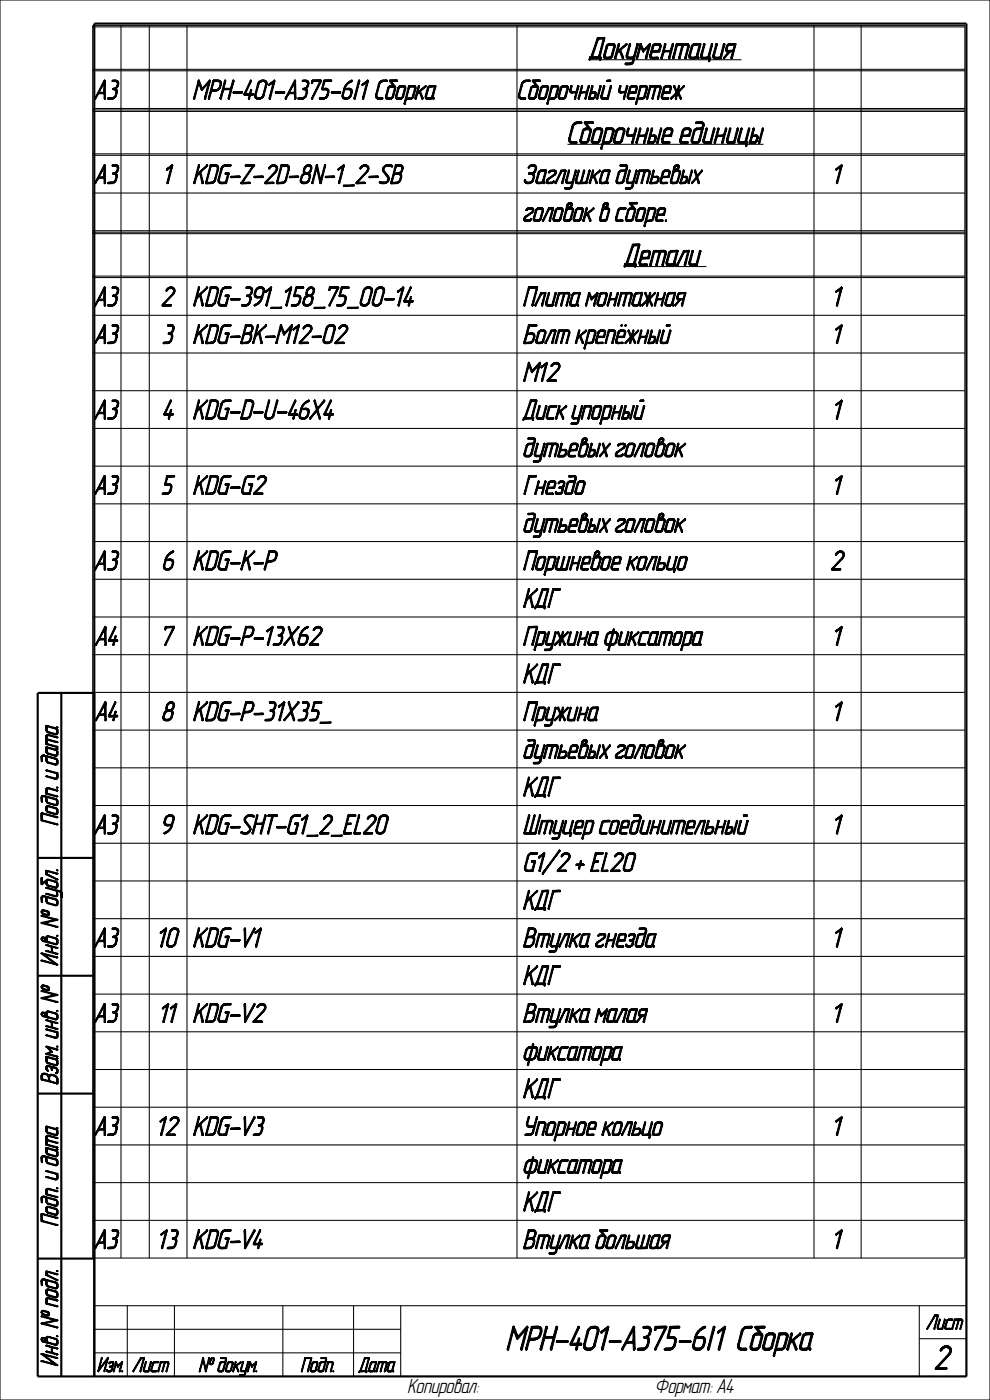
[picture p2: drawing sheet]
<svg xmlns="http://www.w3.org/2000/svg" width="210mm" height="297mm" viewBox="0 0 210 297" stroke-linecap="round" stroke-linejoin="round" font-family="sans-serif">
<defs><g id="words">
<g font-size="7.3">
<text x="97.6" y="286.4">MPH-401-A375-6I1</text>
<text x="151.7" y="286.4">Сборка</text>
<text x="197.9" y="290.5">2</text>
</g>
<g font-size="6.6">
<text x="117.8" y="12.5">Документация</text>
<text x="108.9" y="30.4">Сборочные единицы</text>
<text x="129.2" y="56.3">Детали</text>
</g>
<g font-size="5.9">
<text x="18.9" y="21">А3</text>
<text x="41" y="21">MPH-401-A375-6I1</text>
<text x="79.4" y="21">Сборка</text>
<text x="109.7" y="21">Сборочный чертеж</text>
<text x="18.9" y="39">А3</text>
<text x="34" y="39">1</text>
<text x="41" y="39">KDG-Z-2D-8N-1_2-SB</text>
<text x="111" y="39">Заглушка дутьевых</text>
<text x="176" y="39">1</text>
<text x="111" y="47">головок в сборе.</text>
<text x="18.9" y="64.9">А3</text>
<text x="34" y="64.9">2</text>
<text x="41" y="64.9">KDG-391_158_75_00-14</text>
<text x="111" y="64.9">Плита монтажная</text>
<text x="176" y="64.9">1</text>
<text x="18.9" y="72.9">А3</text>
<text x="34" y="72.9">3</text>
<text x="41" y="72.9">KDG-BK-M12-02</text>
<text x="111" y="72.9">Болт крепёжный</text>
<text x="176" y="72.9">1</text>
<text x="111" y="80.9">М12</text>
<text x="18.9" y="88.9">А3</text>
<text x="34" y="88.9">4</text>
<text x="41" y="88.9">KDG-D-U-46X4</text>
<text x="111" y="88.9">Диск упорный</text>
<text x="176" y="88.9">1</text>
<text x="111" y="96.9">дутьевых головок</text>
<text x="18.9" y="104.9">А3</text>
<text x="34" y="104.9">5</text>
<text x="41" y="104.9">KDG-G2</text>
<text x="111" y="104.9">Гнездо</text>
<text x="176" y="104.9">1</text>
<text x="111" y="112.9">дутьевых головок</text>
<text x="18.9" y="120.9">А3</text>
<text x="34" y="120.9">6</text>
<text x="41" y="120.9">KDG-K-P</text>
<text x="111" y="120.9">Поршневое кольцо</text>
<text x="176" y="120.9">2</text>
<text x="111" y="128.9">КДГ</text>
<text x="18.9" y="136.9">А4</text>
<text x="34" y="136.9">7</text>
<text x="41" y="136.9">KDG-P-13X62</text>
<text x="111" y="136.9">Пружина фиксатора</text>
<text x="176" y="136.9">1</text>
<text x="111" y="144.9">КДГ</text>
<text x="18.9" y="152.9">А4</text>
<text x="34" y="152.9">8</text>
<text x="41" y="152.9">KDG-P-31X35_</text>
<text x="111" y="152.9">Пружина</text>
<text x="176" y="152.9">1</text>
<text x="111" y="160.9">дутьевых головок</text>
<text x="111" y="168.9">КДГ</text>
<text x="18.9" y="176.9">А3</text>
<text x="34" y="176.9">9</text>
<text x="41" y="176.9">KDG-SHT-G1_2_EL20</text>
<text x="111" y="176.9">Штуцер соединительный</text>
<text x="176" y="176.9">1</text>
<text x="111" y="184.9">G1/2 + EL20</text>
<text x="111" y="192.9">КДГ</text>
<text x="18.9" y="200.9">А3</text>
<text x="32.4" y="200.9">10</text>
<text x="41" y="200.9">KDG-V1</text>
<text x="111" y="200.9">Втулка гнезда</text>
<text x="176" y="200.9">1</text>
<text x="111" y="208.9">КДГ</text>
<text x="18.9" y="216.9">А3</text>
<text x="32.4" y="216.9">11</text>
<text x="41" y="216.9">KDG-V2</text>
<text x="111" y="216.9">Втулка малая</text>
<text x="176" y="216.9">1</text>
<text x="111" y="224.9">фиксатора</text>
<text x="111" y="232.9">КДГ</text>
<text x="18.9" y="240.9">А3</text>
<text x="32.4" y="240.9">12</text>
<text x="41" y="240.9">KDG-V3</text>
<text x="111" y="240.9">Упорное кольцо</text>
<text x="176" y="240.9">1</text>
<text x="111" y="248.9">фиксатора</text>
<text x="111" y="256.9">КДГ</text>
<text x="18.9" y="264.9">А3</text>
<text x="32.4" y="264.9">13</text>
<text x="41" y="264.9">KDG-V4</text>
<text x="111" y="264.9">Втулка большая</text>
<text x="176" y="264.9">1</text>
</g>
<g font-size="5.1">
<text x="12.3" y="210.4" transform="rotate(-90 12.3 210.4)">Инв. № дубл.Подп. и дата</text>
<text x="12.3" y="295.7" transform="rotate(-90 12.3 295.7)">Инв. № подл.Подп. и датаВзам. инв. №</text>
</g>
<g font-size="4.4">
<text x="196.6" y="282">Лист</text>
<text x="18.6" y="291">Изм.</text>
<text x="27" y="291">Лист</text>
<text x="38.5" y="291">№ докум.</text>
<text x="61.6" y="291">Подп.</text>
<text x="75.2" y="291">Дата</text>
<text x="86.5" y="295.5">Копировал:</text>
<text x="139" y="295.5">Формат: А4</text>
</g>
</g></defs>
<path d="M13 147v145M20 147h-12v145h197v-287h-185v287M8 182h12M8 207h12M8 232h12M8 267h12" fill="none" stroke="#000" stroke-width=".45"/>
<g fill="none" stroke="#000" stroke-width=".22">
<path d="M0 0h210v297h-210zM19.7 5.4h185v261.5h-185zM19.7 5.7h185M19.7 14.7h185M19.7 15h185M25.7 5.4v261.5M31.7 5.4v261.5M39.7 5.4v261.5M109.7 5.4v261.5M125 12.7h32.3M172.7 5.4v261.5M182.7 5.4v261.5"/>
<path d="M19.7 23h185M19.7 23.3h185M19.7 23.6h185M19.7 32.6h185M19.7 33h185M120.4 30.6h41.6M19.7 41h185M19.7 49h185M19.7 49.3h185M19.7 49.6h185M19.7 58.6h185M19.7 58.9h185"/>
<path d="M132.5 56.5h17.3M19.7 66.9h185M19.7 74.9h185M19.7 82.9h185M19.7 90.9h185M19.7 98.9h185M19.7 106.9h185M19.7 114.9h185M19.7 122.9h185M19.7 130.9h185M19.7 138.9h185M19.7 146.9h185"/>
<path d="M19.7 154.9h185M19.7 162.9h185M19.7 170.9h185M19.7 178.9h185M19.7 186.9h185M19.7 194.9h185M19.7 202.9h185M19.7 210.9h185M19.7 218.9h185M19.7 226.9h185M19.7 234.9h185M19.7 242.9h185"/>
<path d="M19.7 250.9h185M19.7 258.9h185M20 277h185v15h-185zM27 277v15M37 277v15M60 277v15M75 277v15M85 277v15M195 277v15M20 282h65M20 287h65M195 284h10"/>
</g>
<use href="#words"/>
</svg>
